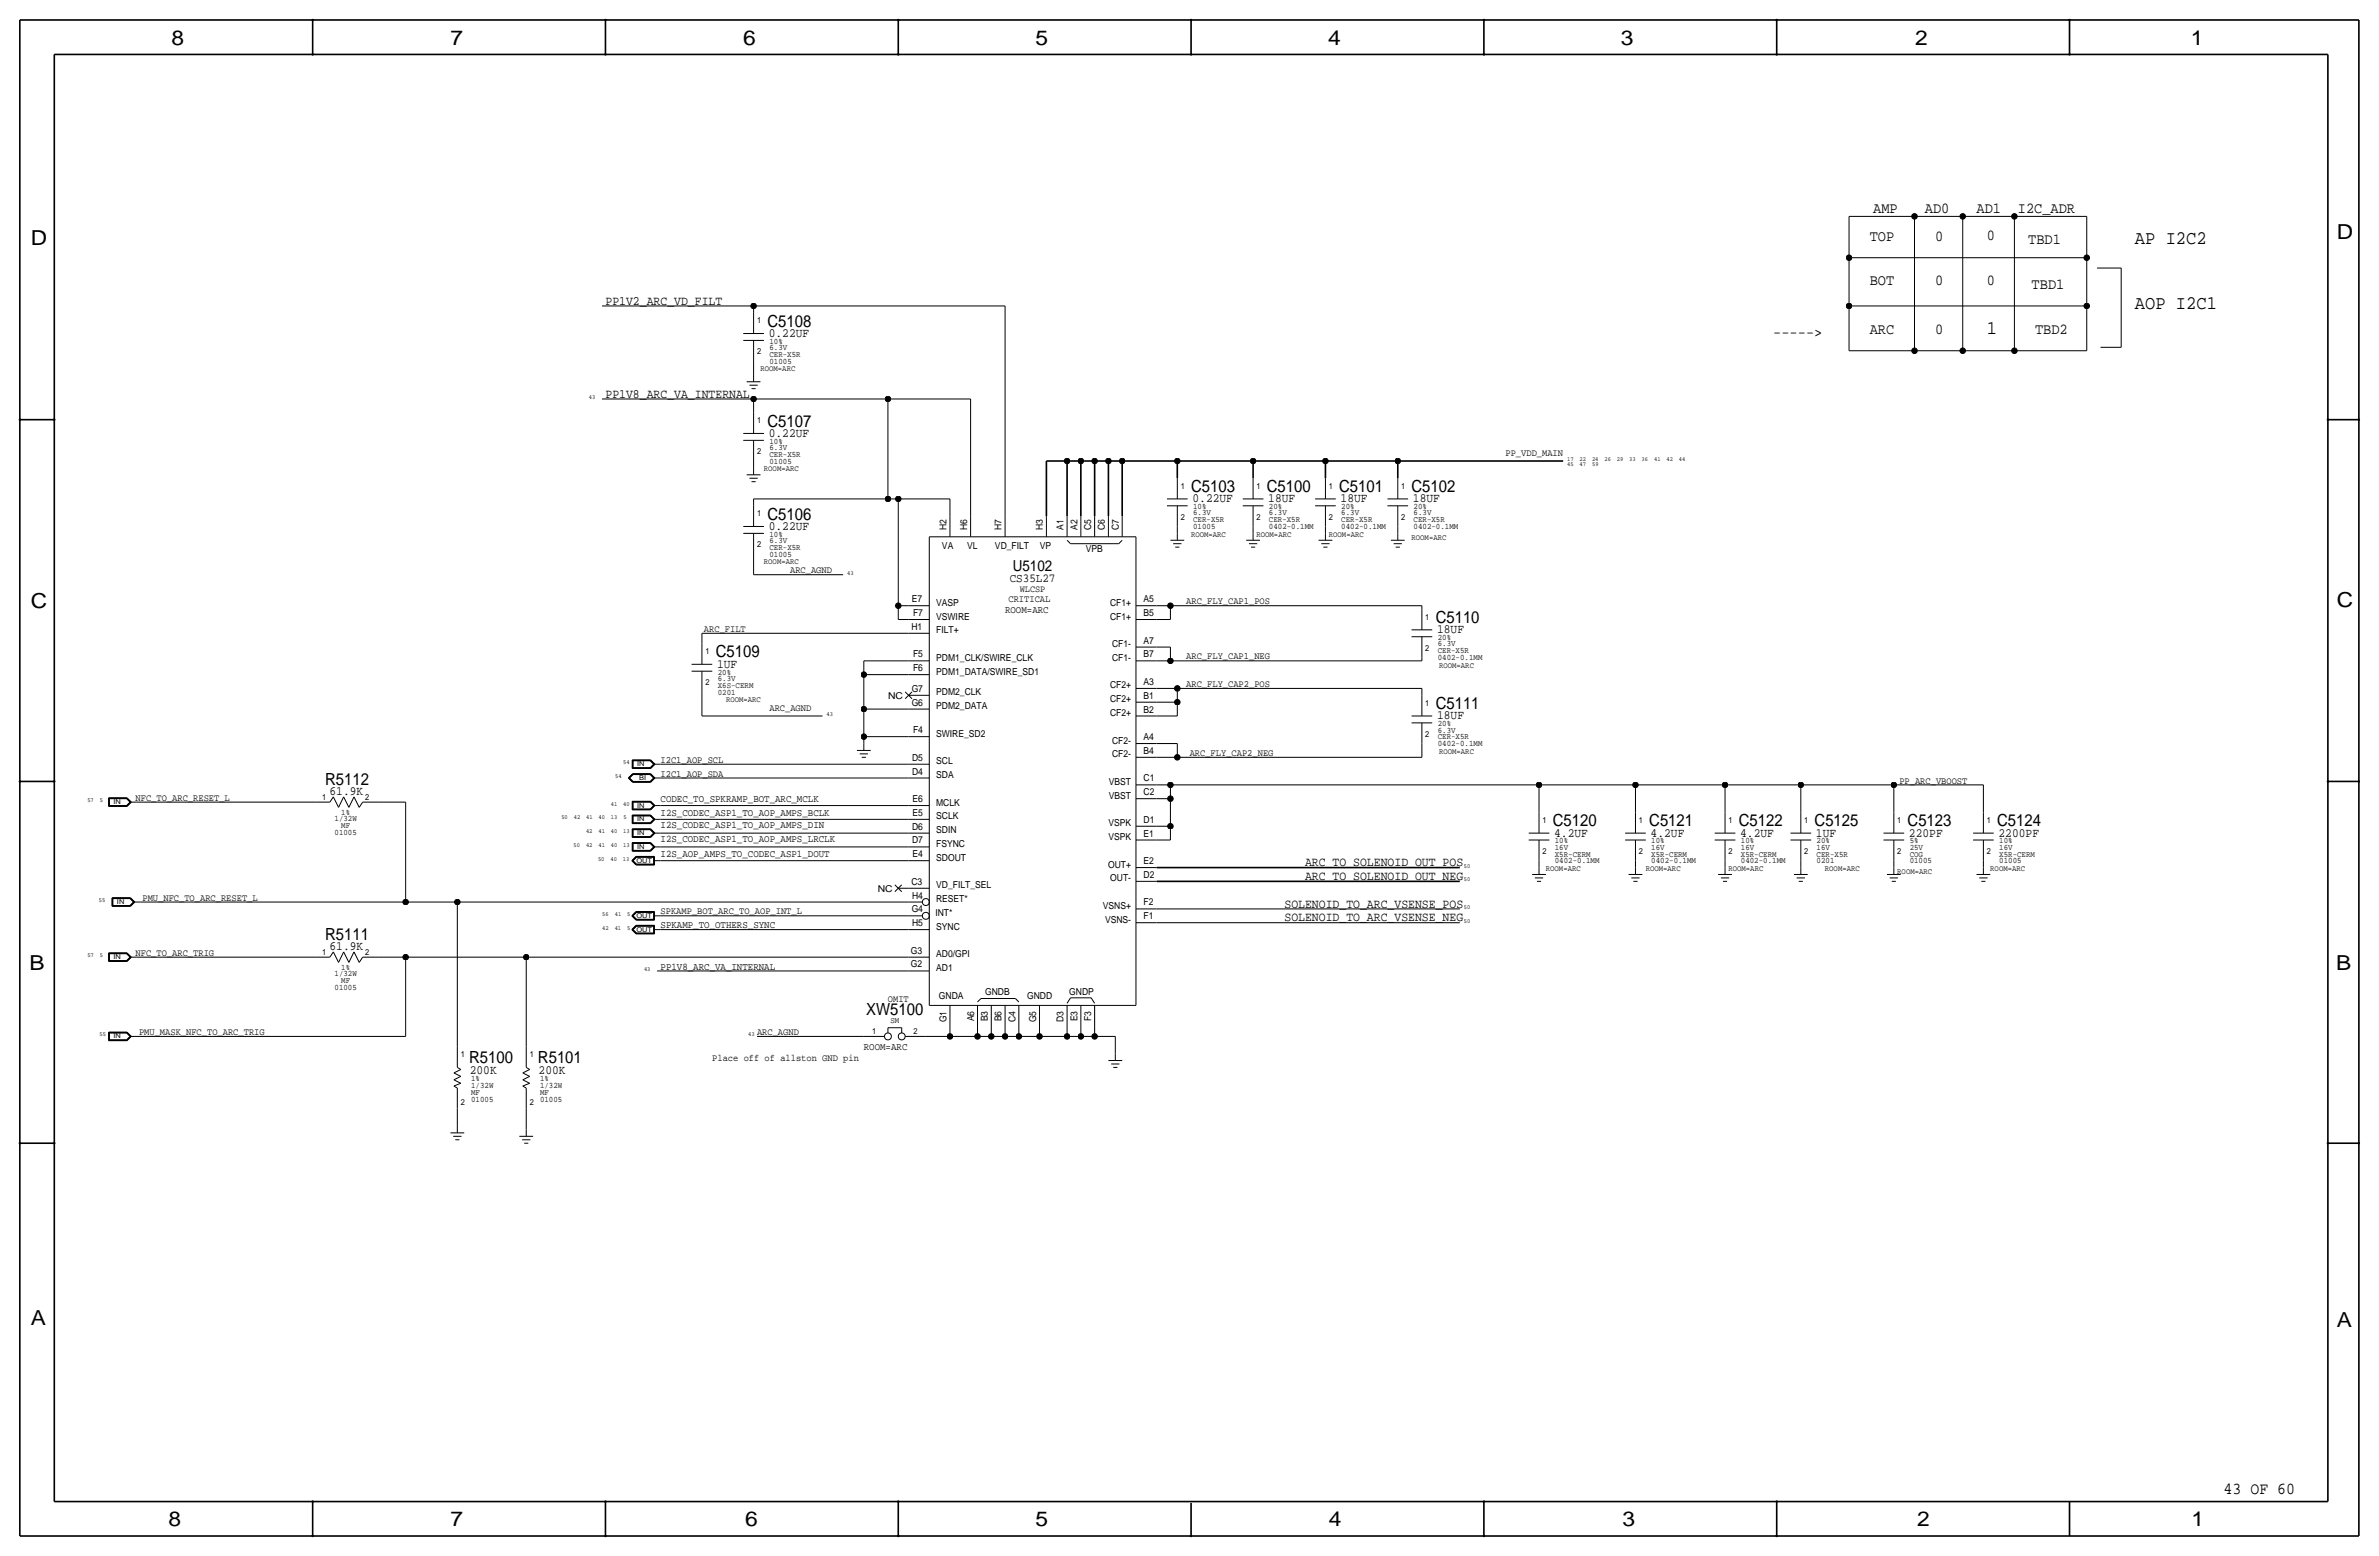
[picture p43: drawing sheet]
<svg xmlns="http://www.w3.org/2000/svg" width="877mm" height="574mm" viewBox="0 0 877 574" stroke-linecap="round" stroke-linejoin="round" font-family="sans-serif">
<defs><g id="words">
<g font-size="7.6">
<text x="63.2" y="16.5">8</text>
<text x="166.1" y="16.5">7</text>
<text x="274" y="16.5">6</text>
<text x="381.7" y="16.5">5</text>
<text x="489.7" y="16.5">4</text>
<text x="597.6" y="16.5">3</text>
<text x="706.1" y="16.5">2</text>
<text x="807.7" y="16.5">1</text>
<text x="861.5" y="88.1">D</text>
<text x="11.4" y="90.4">D</text>
<text x="11.4" y="224.3">C</text>
<text x="861.5" y="223.8">C</text>
<text x="10.8" y="357.6">B</text>
<text x="861.3" y="357.4">B</text>
<text x="11.3" y="488.4">A</text>
<text x="861.5" y="489.2">A</text>
<text x="62.2" y="562.6">8</text>
<text x="166" y="562.6">7</text>
<text x="274.8" y="562.6">6</text>
<text x="381.7" y="562.6">5</text>
<text x="489.9" y="562.6">4</text>
<text x="598.1" y="562.6">3</text>
<text x="706.8" y="562.6">2</text>
<text x="807.9" y="562.6">1</text>
</g>
<g font-size="7.1">
<text x="787.1" y="89.9">AP I2C2</text>
<text x="787.1" y="114">AOP I2C1</text>
<text x="732.5" y="122.9">1</text>
</g>
<g font-size="6.2">
<text x="282.9" y="120.4">C5108</text>
<text x="282.9" y="157.2">C5107</text>
<text x="439.1" y="181.4">C5103</text>
<text x="467.1" y="181.4">C5100</text>
<text x="493.7" y="181.4">C5101</text>
<text x="520.4" y="181.4">C5102</text>
<text x="282.9" y="191.5">C5106</text>
<text x="529.3" y="229.6">C5110</text>
<text x="263.9" y="242.3">C5109</text>
<text x="529.3" y="261.4">C5111</text>
<text x="119.9" y="289.3">R5112</text>
<text x="572.5" y="304.5">C5120</text>
<text x="608" y="304.5">C5121</text>
<text x="641" y="304.5">C5122</text>
<text x="669" y="304.5">C5125</text>
<text x="703.3" y="304.5">C5123</text>
<text x="736.3" y="304.5">C5124</text>
<text x="119.9" y="346.5">R5111</text>
<text x="319.4" y="374.1">XW5100</text>
<text x="172.9" y="391.9">R5100</text>
<text x="198.3" y="391.9">R5101</text>
<text x="819.7" y="550.8">43 OF 60</text>
</g>
<g font-size="5.6">
<text x="690.6" y="78.5">AMP</text>
<text x="709.6" y="78.5">AD0</text>
<text x="728.7" y="78.5">AD1</text>
<text x="743.9" y="78.5">I2C_ADR</text>
<text x="689.3" y="88.6">TOP</text>
<text x="713.4" y="88.6">0</text>
<text x="732.5" y="88.6">0</text>
<text x="747.7" y="89.9">TBD1</text>
<text x="689.3" y="105.2">BOT</text>
<text x="713.4" y="105.2">0</text>
<text x="732.5" y="105.2">0</text>
<text x="749" y="106.4">TBD1</text>
<text x="653.7" y="124.2">-----&gt;</text>
<text x="689.3" y="122.9">ARC</text>
<text x="713.4" y="122.9">0</text>
<text x="750.3" y="122.9">TBD2</text>
<text x="373.4" y="210.6">U5102</text>
</g>
<g font-size="4.7">
<text x="223.2" y="112.3">PP1V2_ARC_VD_FILT</text>
<text x="283.4" y="124.2">0.22UF</text>
<text x="223.2" y="146.6">PP1V8_ARC_VA_INTERNAL</text>
<text x="283.4" y="161">0.22UF</text>
<text x="439.6" y="185.2">0.22UF</text>
<text x="467.6" y="185.2">18UF</text>
<text x="494.2" y="185.2">18UF</text>
<text x="520.9" y="185.2">18UF</text>
<text x="283.4" y="195.3">0.22UF</text>
<text x="529.8" y="233.4">18UF</text>
<text x="264.4" y="246.1">1UF</text>
<text x="529.8" y="265.2">18UF</text>
<text x="121.5" y="292.9">61.9K</text>
<text x="573" y="308.4">4.2UF</text>
<text x="608.5" y="308.4">4.2UF</text>
<text x="641.6" y="308.4">4.2UF</text>
<text x="669.5" y="308.4">1UF</text>
<text x="703.8" y="308.4">220PF</text>
<text x="736.8" y="308.4">2200PF</text>
<text x="481.1" y="319.3">ARC_TO_SOLENOID_OUT_POS</text>
<text x="481.1" y="324.4">ARC_TO_SOLENOID_OUT_NEG</text>
<text x="473.5" y="334.5">SOLENOID_TO_ARC_VSENSE_POS</text>
<text x="473.5" y="339.6">SOLENOID_TO_ARC_VSENSE_NEG</text>
<text x="121.5" y="350">61.9K</text>
<text x="173.2" y="395.7">200K</text>
<text x="198.6" y="395.7">200K</text>
</g>
<text font-size="4.5" x="372.2" y="214.4">CS35L27</text>
<g font-size="3.8">
<text x="370.5" y="225.8">ROOM=ARC</text>
<text x="243.5" y="295.5">CODEC_TO_SPKRAMP_BOT_ARC_MCLK</text>
<text x="243.5" y="300.7">I2S_CODEC_ASP1_TO_AOP_AMPS_BCLK</text>
<text x="243.5" y="305.3">I2S_CODEC_ASP1_TO_AOP_AMPS_DIN</text>
<text x="243.5" y="310.4">I2S_CODEC_ASP1_TO_AOP_AMPS_LRCLK</text>
<text x="243.5" y="316">I2S_AOP_AMPS_TO_CODEC_ASP1_DOUT</text>
<text x="243.5" y="341.9">SPKAMP_TO_OTHERS_SYNC</text>
<text x="243.5" y="357.4">PP1V8_ARC_VA_INTERNAL</text>
<text x="318.5" y="387.1">ROOM=ARC</text>
</g>
<g font-size="3.6">
<text x="555" y="168.1">PP_VDD_MAIN</text>
<text x="291.3" y="211.3">ARC_AGND</text>
<text x="371.8" y="222">CRITICAL</text>
<text x="437.3" y="222.8">ARC_FLY_CAP1_POS</text>
<text x="259.5" y="232.9">ARC_FILT</text>
<text x="437.3" y="243.1">ARC_FLY_CAP1_NEG</text>
<text x="437.3" y="253.2">ARC_FLY_CAP2_POS</text>
<text x="283.7" y="262.1">ARC_AGND</text>
<text x="243.5" y="281.2">I2C1_AOP_SCL</text>
<text x="438.6" y="278.6">ARC_FLY_CAP2_NEG</text>
<text x="243.5" y="286.3">I2C1_AOP_SDA</text>
<text x="700.2" y="288.8">PP_ARC_VBOOST</text>
<text x="50" y="295.1">NFC_TO_ARC_RESET_L</text>
<text x="52.5" y="332">PMU_NFC_TO_ARC_RESET_L</text>
<text x="243.5" y="337.1">SPKAMP_BOT_ARC_TO_AOP_INT_L</text>
<text x="50" y="352.3">NFC_TO_ARC_TRIG</text>
<text x="327.4" y="369.3">OMIT</text>
<text x="51.3" y="381.5">PMU_MASK_NFC_TO_ARC_TRIG</text>
<text x="279.1" y="381.5">ARC_AGND</text>
<text x="262.6" y="390.9">Place off of allston GND pin</text>
</g>
<g font-size="3.5">
<text x="348.9" y="195.3" transform="rotate(-90 348.9 195.3)">H2</text>
<text x="356.6" y="195.3" transform="rotate(-90 356.6 195.3)">H6</text>
<text x="369.3" y="195.3" transform="rotate(-90 369.3 195.3)">H7</text>
<text x="384.5" y="195.3" transform="rotate(-90 384.5 195.3)">H3</text>
<text x="392.1" y="195.3" transform="rotate(-90 392.1 195.3)">A1</text>
<text x="397.2" y="195.3" transform="rotate(-90 397.2 195.3)">A2</text>
<text x="402.3" y="195.3" transform="rotate(-90 402.3 195.3)">C5</text>
<text x="407.4" y="195.3" transform="rotate(-90 407.4 195.3)">C6</text>
<text x="412.4" y="195.3" transform="rotate(-90 412.4 195.3)">C7</text>
<text x="347.3" y="202.4">VA</text>
<text x="356.5" y="202.4">VL</text>
<text x="366.8" y="202.4">VD_FILT</text>
<text x="383.3" y="202.4">VP</text>
<text x="400.3" y="203.5">VPB</text>
<text x="336.2" y="222">E7</text>
<text x="376" y="218.2">WLCSP</text>
<text x="421.6" y="222">A5</text>
<text x="336.6" y="227.1">F7</text>
<text x="345.1" y="223.3">VASP</text>
<text x="409.2" y="223.3">CF1+</text>
<text x="421.6" y="227.1">B5</text>
<text x="336" y="232.2">H1</text>
<text x="345.1" y="228.3">VSWIRE</text>
<text x="345.1" y="233.4">FILT+</text>
<text x="409.2" y="228.3">CF1+</text>
<text x="410" y="238.5">CF1-</text>
<text x="421.6" y="237.2">A7</text>
<text x="336.6" y="242.3">F5</text>
<text x="345.1" y="243.6">PDM1_CLK/SWIRE_CLK</text>
<text x="410" y="243.6">CF1-</text>
<text x="421.6" y="242.3">B7</text>
<text x="336.6" y="247.4">F6</text>
<text x="345.1" y="248.7">PDM1_DATA/SWIRE_SD1</text>
<text x="327.4" y="257.6">NC</text>
<text x="336.1" y="255">G7</text>
<text x="345.1" y="256.3">PDM2_CLK</text>
<text x="409.2" y="253.7">CF2+</text>
<text x="421.6" y="257.6">B1</text>
<text x="421.6" y="252.5">A3</text>
<text x="336.1" y="260.1">G6</text>
<text x="345.1" y="261.4">PDM2_DATA</text>
<text x="409.2" y="258.8">CF2+</text>
<text x="409.2" y="263.9">CF2+</text>
<text x="421.6" y="262.6">B2</text>
<text x="336.6" y="270.3">F4</text>
<text x="345.1" y="271.5">SWIRE_SD2</text>
<text x="410" y="274.1">CF2-</text>
<text x="421.6" y="272.8">A4</text>
<text x="336.3" y="280.4">D5</text>
<text x="345.1" y="281.7">SCL</text>
<text x="410" y="279.1">CF2-</text>
<text x="421.6" y="277.9">B4</text>
<text x="336.3" y="285.5">D4</text>
<text x="345.1" y="286.8">SDA</text>
<text x="408.8" y="289.3">VBST</text>
<text x="421.6" y="293.1">C2</text>
<text x="421.6" y="288">C1</text>
<text x="336.5" y="295.7">E6</text>
<text x="345.1" y="296.9">MCLK</text>
<text x="408.8" y="294.4">VBST</text>
<text x="336.3" y="305.8">D6</text>
<text x="336.5" y="300.7">E5</text>
<text x="345.1" y="302">SCLK</text>
<text x="408.6" y="304.6">VSPK</text>
<text x="421.6" y="303.3">D1</text>
<text x="336.3" y="310.9">D7</text>
<text x="345.1" y="307.1">SDIN</text>
<text x="408.6" y="309.6">VSPK</text>
<text x="421.6" y="308.4">E1</text>
<text x="336.5" y="316">E4</text>
<text x="345.1" y="312.2">FSYNC</text>
<text x="345.1" y="317.3">SDOUT</text>
<text x="408.5" y="319.8">OUT+</text>
<text x="421.6" y="318.5">E2</text>
<text x="421.6" y="323.6">D2</text>
<text x="323.6" y="328.7">NC</text>
<text x="336" y="326.1">C3</text>
<text x="345.1" y="327.4">VD_FILT_SEL</text>
<text x="409.3" y="324.9">OUT-</text>
<text x="336.3" y="331.2">H4</text>
<text x="345.1" y="332.5">RESET*</text>
<text x="406.6" y="335">VSNS+</text>
<text x="421.6" y="333.8">F2</text>
<text x="336.1" y="336.3">G4</text>
<text x="336.3" y="341.4">H5</text>
<text x="344.8" y="337.6">INT*</text>
<text x="407.4" y="340.1">VSNS-</text>
<text x="421.6" y="338.8">F1</text>
<text x="345.1" y="342.7">SYNC</text>
<text x="335.8" y="351.5">G3</text>
<text x="345.1" y="352.8">AD0/GPI</text>
<text x="335.8" y="356.6">G2</text>
<text x="345.1" y="357.9">AD1</text>
<text x="346.2" y="368">GNDA</text>
<text x="363.2" y="366.8">GNDB</text>
<text x="378.7" y="368">GNDD</text>
<text x="394.2" y="366.8">GNDP</text>
<text x="348.9" y="376.8" transform="rotate(-90 348.9 376.8)">G1</text>
<text x="359.1" y="376.5" transform="rotate(-90 359.1 376.5)">A6</text>
<text x="364.2" y="376.5" transform="rotate(-90 364.2 376.5)">B3</text>
<text x="369.3" y="376.5" transform="rotate(-90 369.3 376.5)">B6</text>
<text x="374.3" y="376.6" transform="rotate(-90 374.3 376.6)">C4</text>
<text x="382" y="376.8" transform="rotate(-90 382 376.8)">G5</text>
<text x="392.1" y="376.6" transform="rotate(-90 392.1 376.6)">D3</text>
<text x="397.2" y="376.5" transform="rotate(-90 397.2 376.5)">E3</text>
<text x="402.3" y="376.3" transform="rotate(-90 402.3 376.3)">F3</text>
</g>
<g font-size="3.1">
<text x="279.1" y="119.1">1</text>
<text x="279.1" y="130.6">2</text>
<text x="283.7" y="131.6">CER-X5R</text>
<text x="283.7" y="126.7">10%</text>
<text x="283.7" y="129">6.3V</text>
<text x="283.7" y="134.1">01005</text>
<text x="279.1" y="156">1</text>
<text x="279.1" y="167.4">2</text>
<text x="283.7" y="163.6">10%</text>
<text x="283.7" y="165.9">6.3V</text>
<text x="283.7" y="168.4">CER-X5R</text>
<text x="283.7" y="170.9">01005</text>
<text x="435.3" y="180.1">1</text>
<text x="463.2" y="180.1">1</text>
<text x="489.9" y="180.1">1</text>
<text x="516.6" y="180.1">1</text>
<text x="279.1" y="190.2">1</text>
<text x="435.3" y="191.5">2</text>
<text x="439.9" y="187.7">10%</text>
<text x="439.9" y="190">6.3V</text>
<text x="463.2" y="191.5">2</text>
<text x="467.8" y="190">6.3V</text>
<text x="467.8" y="187.7">20%</text>
<text x="489.9" y="191.5">2</text>
<text x="494.5" y="187.7">20%</text>
<text x="494.5" y="190">6.3V</text>
<text x="516.6" y="191.5">2</text>
<text x="521.2" y="187.7">20%</text>
<text x="521.2" y="190">6.3V</text>
<text x="283.7" y="197.9">10%</text>
<text x="439.9" y="192.5">CER-X5R</text>
<text x="439.9" y="195.1">01005</text>
<text x="467.8" y="195.1">0402-0.1MM</text>
<text x="467.8" y="192.5">CER-X5R</text>
<text x="494.5" y="192.5">CER-X5R</text>
<text x="494.5" y="195.1">0402-0.1MM</text>
<text x="521.2" y="192.5">CER-X5R</text>
<text x="521.2" y="195.1">0402-0.1MM</text>
<text x="279.1" y="201.7">2</text>
<text x="283.7" y="202.7">CER-X5R</text>
<text x="283.7" y="200.2">6.3V</text>
<text x="283.7" y="205.2">01005</text>
<text x="525.5" y="228.3">1</text>
<text x="525.5" y="239.8">2</text>
<text x="530" y="236">20%</text>
<text x="530" y="238.3">6.3V</text>
<text x="260" y="241">1</text>
<text x="530" y="240.8">CER-X5R</text>
<text x="530" y="243.3">0402-0.1MM</text>
<text x="264.6" y="248.7">20%</text>
<text x="264.6" y="251">6.3V</text>
<text x="260" y="252.5">2</text>
<text x="264.6" y="256">0201</text>
<text x="264.6" y="253.5">X6S-CERM</text>
<text x="525.5" y="260.1">1</text>
<text x="530" y="267.7">20%</text>
<text x="525.5" y="271.5">2</text>
<text x="530" y="272.5">CER-X5R</text>
<text x="530" y="270">6.3V</text>
<text x="530" y="275.1">0402-0.1MM</text>
<text x="118.8" y="294.9">1</text>
<text x="134.6" y="294.9">2</text>
<text x="123.3" y="302.8">1/32W</text>
<text x="125.8" y="305.3">MF</text>
<text x="125.8" y="300.2">1%</text>
<text x="568.7" y="303.3">1</text>
<text x="604.2" y="303.3">1</text>
<text x="637.2" y="303.3">1</text>
<text x="665.2" y="303.3">1</text>
<text x="699.5" y="303.3">1</text>
<text x="732.5" y="303.3">1</text>
<text x="123.3" y="307.8">01005</text>
<text x="573.2" y="310.9">10%</text>
<text x="608.8" y="310.9">10%</text>
<text x="641.8" y="310.9">10%</text>
<text x="669.7" y="310.9">20%</text>
<text x="704" y="310.9">5%</text>
<text x="737.1" y="310.9">10%</text>
<text x="568.7" y="314.7">2</text>
<text x="573.2" y="315.7">X5R-CERM</text>
<text x="573.2" y="313.2">16V</text>
<text x="604.2" y="314.7">2</text>
<text x="608.8" y="313.2">16V</text>
<text x="608.8" y="315.7">X5R-CERM</text>
<text x="637.2" y="314.7">2</text>
<text x="641.8" y="315.7">X5R-CERM</text>
<text x="641.8" y="313.2">16V</text>
<text x="665.2" y="314.7">2</text>
<text x="669.7" y="315.7">CER-X5R</text>
<text x="669.7" y="313.2">16V</text>
<text x="699.5" y="314.7">2</text>
<text x="704" y="313.2">25V</text>
<text x="704" y="315.7">COG</text>
<text x="732.5" y="314.7">2</text>
<text x="737.1" y="315.7">X5R-CERM</text>
<text x="737.1" y="313.2">16V</text>
<text x="573.2" y="318.3">0402-0.1MM</text>
<text x="608.8" y="318.3">0402-0.1MM</text>
<text x="641.8" y="318.3">0402-0.1MM</text>
<text x="669.7" y="318.3">0201</text>
<text x="704" y="318.3">01005</text>
<text x="737.1" y="318.3">01005</text>
<text x="118.8" y="352">1</text>
<text x="134.6" y="352">2</text>
<text x="123.3" y="359.9">1/32W</text>
<text x="125.8" y="357.4">1%</text>
<text x="123.3" y="365">01005</text>
<text x="125.8" y="362.5">MF</text>
<text x="328.2" y="376.9">SM</text>
<text x="321.5" y="381.3">1</text>
<text x="336.8" y="381.3">2</text>
<text x="169.9" y="389.6">1</text>
<text x="195.3" y="389.6">1</text>
<text x="173.7" y="398.5">1%</text>
<text x="173.7" y="401.1">1/32W</text>
<text x="199.1" y="401.1">1/32W</text>
<text x="199.1" y="398.5">1%</text>
<text x="169.9" y="407.4">2</text>
<text x="173.7" y="403.6">MF</text>
<text x="173.7" y="406.1">01005</text>
<text x="195.3" y="407.4">2</text>
<text x="199.1" y="403.6">MF</text>
<text x="199.1" y="406.1">01005</text>
</g>
<g font-size="3">
<text x="280.4" y="136.9">ROOM=ARC</text>
<text x="281.6" y="173.7">ROOM=ARC</text>
<text x="439.1" y="197.9">ROOM=ARC</text>
<text x="463.2" y="197.9">ROOM=ARC</text>
<text x="489.9" y="197.9">ROOM=ARC</text>
<text x="520.4" y="199.1">ROOM=ARC</text>
<text x="281.6" y="208">ROOM=ARC</text>
<text x="530.6" y="246.1">ROOM=ARC</text>
<text x="267.7" y="258.8">ROOM=ARC</text>
<text x="530.6" y="277.9">ROOM=ARC</text>
<text x="569.9" y="321.1">ROOM=ARC</text>
<text x="606.8" y="321.1">ROOM=ARC</text>
<text x="637.2" y="321.1">ROOM=ARC</text>
<text x="672.8" y="321.1">ROOM=ARC</text>
<text x="699.5" y="322.3">ROOM=ARC</text>
<text x="733.8" y="321.1">ROOM=ARC</text>
</g>
<g font-size="2.5">
<text x="234.9" y="282.4">IN</text>
<text x="235.6" y="287.5">BI</text>
<text x="41.9" y="296.4">IN</text>
<text x="234.9" y="297.7">IN</text>
<text x="234.9" y="302.8">IN</text>
<text x="234.9" y="307.8">IN</text>
<text x="234.9" y="312.9">IN</text>
<text x="234.6" y="318">OUT</text>
<text x="43.1" y="333.2">IN</text>
<text x="234.6" y="338.3">OUT</text>
<text x="234.6" y="343.4">OUT</text>
<text x="41.9" y="353.6">IN</text>
<text x="41.9" y="382.8">IN</text>
</g>
<g font-size="2.3">
<text x="217.1" y="147.1">43</text>
<text x="577.8" y="169.9">17</text>
<text x="577.8" y="171.8">45</text>
<text x="582.4" y="169.9">22</text>
<text x="582.4" y="171.8">47</text>
<text x="586.9" y="169.9">24</text>
<text x="586.9" y="171.8">59</text>
<text x="591.5" y="169.9">26</text>
<text x="596.1" y="169.9">29</text>
<text x="600.7" y="169.9">33</text>
<text x="605.2" y="169.9">36</text>
<text x="609.8" y="169.9">41</text>
<text x="614.4" y="169.9">42</text>
<text x="618.9" y="169.9">44</text>
<text x="312.4" y="211.8">43</text>
<text x="304.7" y="263.9">43</text>
<text x="229.8" y="281.7">54</text>
<text x="226.8" y="286.8">54</text>
<text x="32.2" y="295.7">57</text>
<text x="36.8" y="295.7">5</text>
<text x="225.2" y="296.9">41</text>
<text x="229.8" y="296.9">40</text>
<text x="207" y="302">50</text>
<text x="211.5" y="302">42</text>
<text x="216.1" y="302">41</text>
<text x="220.7" y="302">40</text>
<text x="225.2" y="302">13</text>
<text x="229.8" y="302">5</text>
<text x="216.1" y="307.1">42</text>
<text x="220.6" y="307.1">41</text>
<text x="225.2" y="307.1">40</text>
<text x="229.8" y="307.1">13</text>
<text x="211.5" y="312.2">50</text>
<text x="216.1" y="312.2">42</text>
<text x="220.5" y="317.2">50</text>
<text x="220.6" y="312.2">41</text>
<text x="225.1" y="317.2">40</text>
<text x="225.2" y="312.2">40</text>
<text x="229.6" y="317.2">13</text>
<text x="229.8" y="312.2">13</text>
<text x="539.7" y="319.8">50</text>
<text x="539.7" y="324.9">50</text>
<text x="36.5" y="332.5">55</text>
<text x="539.7" y="335">50</text>
<text x="222.1" y="337.6">56</text>
<text x="226.6" y="337.6">41</text>
<text x="231.2" y="337.6">5</text>
<text x="539.7" y="340.1">50</text>
<text x="222.1" y="342.6">42</text>
<text x="226.6" y="342.6">41</text>
<text x="231.2" y="342.6">5</text>
<text x="32.2" y="352.8">57</text>
<text x="36.8" y="352.8">5</text>
<text x="237.4" y="357.9">43</text>
<text x="36.7" y="382">55</text>
<text x="275.8" y="382">43</text>
</g>
</g></defs>
<g fill="none" stroke="#000" stroke-width=".37">
<path d="M681.7 79.8v15.2zM681.7 79.8h24.1zM705.8 79.8v49.5zM705.8 79.8h17.8zM723.6 79.8v49.5zM723.6 79.8h19zM742.6 79.8h26.7zM742.6 79.8v49.5zM769.3 79.8v15.2zM681.7 95v17.8zM681.7 95h87.6zM769.3 95v17.8z"/>
<path d="M773.1 98.8h8.9zM782 98.8v29.2zM221.9 112.8h55.9zM277.8 112.8v2.5zM277.8 115.3v7.6zM277.8 112.8h92.7zM370.5 112.8v77.4zM681.7 112.8h87.6zM681.7 112.8v16.5zM769.3 112.8v16.5zM274 125.5h7.6zM274 122.9h7.6z"/>
<path d="M277.8 133.1v5.1zM277.8 125.5v7.6zM277.8 138.2v2.5zM681.7 129.3h24.1zM705.8 129.3h17.8zM723.6 129.3h19zM742.6 129.3h26.7zM774.4 128h7.6zM221.9 147.1h55.9zM274 159.8h7.6zM275.3 140.7h5.1zM276.3 142h3z"/>
<path d="M277.1 143.3h1.5zM277.8 147.1h49.6zM277.8 147.1v5zM277.8 152.1v7.7zM327.4 147.1v36.8zM327.4 147.1h30.4zM357.8 147.1v43.1zM274 162.3h7.6zM275.3 175h5.1zM276.3 176.3h3zM277.1 177.5h1.5zM277.8 169.9v2.6z"/>
<path d="M277.8 172.5v2.5zM277.8 162.3v7.6zM434 176.3v7.6zM462 176.3v7.6zM488.6 176.3v7.6zM515.3 176.3v7.6zM274 196.6h7.6zM274 194.1h7.6zM277.8 183.9h49.6zM277.8 183.9v2.5zM277.8 186.4v7.7zM277.8 196.6v7.6z"/>
<path d="M327.4 183.9h3.8zM331.2 183.9h19zM331.2 183.9v39.4zM342.6 197.9v172.7zM342.6 197.9h76.2zM350.2 183.9v6.3zM350.2 190.2v7.7zM357.8 190.2v7.7zM370.5 190.2v7.7zM385.8 190.2v7.7zM393.4 199.1l1.3 1.3zM393.4 190.2v7.7z"/>
<path d="M398.5 190.2v7.7zM403.6 190.2v7.7zM408.6 190.2v7.7zM413.7 190.2v7.7zM418.8 197.9v172.7zM430.2 186.4h7.6zM430.2 183.9h7.6zM431.5 199.1h5.1zM434 194.1v2.5zM434 186.4v7.7zM434 196.6v2.5zM458.2 186.4h7.6z"/>
<path d="M458.2 183.9h7.6zM459.4 199.1h5.1zM462 194.1v2.5zM462 186.4v7.7zM462 196.6v2.5zM484.8 186.4h7.7zM484.8 183.9h7.7zM486.1 199.1h5.1zM488.6 194.1v2.5zM488.6 196.6v2.5zM488.6 186.4v7.7zM511.5 183.9h7.6z"/>
<path d="M511.5 186.4h7.6zM512.8 199.1h5.1zM515.3 194.1v2.5zM515.3 186.4v7.7zM515.3 196.6v2.5zM277.8 204.2v7.6zM277.8 211.8h33zM394.7 200.4h17.7zM412.4 200.4l1.3-1.3zM432.5 200.4h3.1zM433.3 201.7h1.5zM460.5 200.4h3z"/>
<path d="M461.2 201.7h1.5zM487.1 200.4h3.1zM487.9 201.7h1.5zM513.8 200.4h3zM514.6 201.7h1.5zM258.8 233.4v3.8zM258.8 233.4h76.2zM258.8 237.2v7.7zM331.2 228.3h3.8zM331.2 223.3h3.8zM331.2 223.3v5zM335 228.3h7.6z"/>
<path d="M335 223.3h7.6zM335 233.4h7.6zM418.8 238.5h7.6zM418.8 223.3h7.6zM418.8 228.3h7.6zM426.4 223.3h5.1zM426.4 228.3h5.1zM426.4 238.5h5.1zM431.5 238.5v5.1zM431.5 223.3h92.7zM431.5 223.3v5zM520.4 234.7h7.6z"/>
<path d="M520.4 232.2h7.6zM524.2 223.3v1.2zM524.2 224.5v7.7zM524.2 234.7v7.6zM255 247.4h7.6zM255 244.9h7.6zM258.8 255v8.9zM258.8 247.4v7.6zM318.5 248.7h16.5zM318.5 243.6h16.5zM318.5 243.6v5.1zM318.5 248.7v12.7z"/>
<path d="M333.7 257.6l2.5-2.6zM333.7 255l2.5 2.6zM335 256.3h7.6zM335 248.7h7.6zM335 243.6h7.6zM418.8 253.7h7.6zM418.8 243.6h7.6zM418.8 258.8h7.6zM426.4 243.6h5.1zM426.4 258.8h7.6zM426.4 253.7h7.6zM431.5 243.6h92.7z"/>
<path d="M434 258.8v5.1zM434 253.7v5.1zM434 253.7h90.2zM524.2 242.3v1.3zM524.2 253.7v2.6zM524.2 256.3v7.6zM258.8 263.9h44.4zM315.9 276.6h5.1zM316.9 277.9h3.1zM317.7 279.1h1.5zM318.5 261.4h16.5zM318.5 261.4v10.1z"/>
<path d="M318.5 271.5v2.6zM318.5 271.5h16.5zM318.5 274.1v2.5zM335 271.5h7.6zM335 261.4h7.6zM418.8 279.1h7.6zM418.8 274.1h7.6zM418.8 263.9h7.6zM426.4 274.1h7.6zM426.4 279.1h7.6zM426.4 263.9h7.6zM434 274.1v5z"/>
<path d="M434 279.1h90.2zM520.4 266.4h7.6zM520.4 263.9h7.6zM524.2 274.1v5zM524.2 266.4v7.7zM40 294.1v3.1zM40 297.2h6.8zM40 294.1h6.8zM40.1 294.2h6.7zM40.1 294.2v2.9zM40.1 297.1h6.7zM40.2 294.3h6.5z"/>
<path d="M40.2 294.3v2.7zM40.2 297h6.5zM40.3 294.4h6.4zM40.3 294.4v2.5zM40.3 296.9h6.4zM46.7 296.9l1.3-1.2zM46.7 294.4l1.3 1.3zM46.7 297l1.4-1.3zM46.7 294.3l1.4 1.4zM46.8 294.2l1.5 1.5zM46.8 294.1l1.6 1.6zM46.8 297.2l1.6-1.5z"/>
<path d="M48 295.7h2.5zM48.3 295.7l-1.5 1.4zM50.5 295.7h66zM116.5 295.7h5.1zM122.9 293.7l-1.3 2zM122.9 293.7l1.9 3.9zM126.7 293.7l1.9 3.9zM126.7 293.7l-1.9 3.9zM130.5 293.7l-1.9 3.9zM130.5 293.7l1.9 3.9zM133.7 295.7l-1.3 1.9zM133.7 295.7h5.7z"/>
<path d="M139.4 295.7h10.2zM149.6 295.7v36.8zM231.6 286.8l1.6 1.5zM231.6 286.8l1.6-1.6zM231.8 286.8l1.5 1.4zM232 286.8l1.3-1.4zM232 286.8l1.3 1.3zM232.1 286.8l1.3-1.3zM232.1 286.8l1.3 1.2zM233.1 280.1v3.2zM233.1 283.3h6.8zM233.1 295.4v3.1z"/>
<path d="M233.1 298.5h6.8zM233.1 280.1h6.8zM233.1 295.4h6.8zM233.2 280.2h6.6zM233.2 295.5h6.6zM233.2 280.2v3zM233.2 283.2h6.6zM233.2 295.5v2.9zM233.2 298.4h6.6zM233.2 285.2h6.7zM233.2 288.3h6.7zM233.3 288.2h6.5z"/>
<path d="M233.3 280.3v2.8zM233.3 283.1h6.5zM233.3 285.3h6.5zM233.3 295.6v2.7zM233.3 298.3h6.5zM233.3 280.3h6.5zM233.3 295.6h6.5zM233.3 285.3l-1.5 1.5zM233.3 288.1h6.5zM233.3 285.4h6.5zM233.4 280.4h6.3zM233.4 280.4v2.6z"/>
<path d="M233.4 283h6.3zM233.4 288h6.3zM233.4 285.5h6.3zM233.4 295.7h6.3zM233.4 295.7v2.5zM233.4 298.2h6.3zM239.7 280.4l1.3 1.3zM239.7 285.5l1.3 1.3zM239.7 295.7l1.3 1.2zM239.7 283l1.3-1.3zM239.7 288l1.3-1.2zM239.7 298.2l1.3-1.3z"/>
<path d="M239.8 288.1l1.3-1.3zM239.8 298.3l1.3-1.4zM239.8 280.3l1.3 1.4zM239.8 285.4l1.3 1.4zM239.8 295.6l1.3 1.3zM239.8 283.2l1.5-1.5zM239.8 288.2l1.5-1.4zM239.8 298.4l1.5-1.5zM239.8 280.2l1.5 1.5zM239.8 285.3l1.5 1.5zM239.8 295.5l1.5 1.4zM239.9 280.1l1.6 1.6z"/>
<path d="M239.9 285.2l1.6 1.6zM239.9 295.4l1.6 1.5zM239.9 283.3l1.6-1.6zM239.9 288.3l1.6-1.5zM239.9 298.5l1.6-1.6zM241 281.7h2.5zM241 286.8h2.5zM241 296.9h2.5zM241.1 281.7l-1.3 1.4zM243.5 281.7h91.5zM243.5 286.8h91.5zM243.5 296.9h91.5z"/>
<path d="M335 281.7h7.6zM335 286.8h7.6zM335 296.9h7.6zM418.8 289.3h7.6zM418.8 294.4h7.6zM426.4 294.4h5.1zM426.4 289.3h5.1zM431.5 289.3h135.9zM431.5 294.4v10.1zM431.5 289.3v5.1zM567.4 289.3h35.5zM567.4 289.3v10.2z"/>
<path d="M567.4 299.5v7.6zM602.9 289.3h33.1zM602.9 289.3v10.2zM602.9 299.5v7.6zM636 289.3h27.9zM636 289.3v10.2zM636 299.5v7.6zM663.9 289.3v10.2zM663.9 299.5v7.6zM663.9 289.3h34.3zM698.2 289.3h33zM698.2 289.3v10.2z"/>
<path d="M698.2 299.5v7.6zM731.2 289.3v10.2zM731.2 299.5v7.6zM232.9 317.2l1.6 1.6zM232.9 317.2l1.6-1.5zM233.1 300.4v3.2zM233.1 303.6h6.8zM233.1 305.5v3.2zM233.1 308.7h6.8zM233.1 317.2l1.4-1.4zM233.1 310.6v3.1zM233.1 313.7h6.8z"/>
<path d="M233.1 300.4h6.8zM233.1 305.5h6.8zM233.1 310.6h6.8zM233.1 317.2l1.4 1.5zM233.2 300.5h6.6zM233.2 305.6h6.6zM233.2 310.7h6.6zM233.2 300.5v3zM233.2 303.5h6.6zM233.2 305.6v3zM233.2 308.6h6.6zM233.2 310.7v2.9z"/>
<path d="M233.2 313.6h6.6zM233.2 317.2l1.4-1.3zM233.2 317.2l1.4 1.4zM233.3 300.6v2.8zM233.3 303.4h6.5zM233.3 305.7v2.8zM233.3 308.5h6.5zM233.3 310.8v2.7zM233.3 313.5h6.5zM233.3 300.6h6.5zM233.3 305.7h6.5zM233.3 310.8h6.5z"/>
<path d="M233.4 317.2l1.2 1.3zM233.4 300.7h6.3zM233.4 300.7v2.6zM233.4 303.3h6.3zM233.4 305.8h6.3zM233.4 305.8v2.6zM233.4 308.4h6.3zM233.4 317.2l1.2-1.2zM233.4 310.9h6.3zM233.4 310.9v2.5zM233.4 313.4h6.3zM234.5 315.7h6.8z"/>
<path d="M234.5 318.8h6.8zM234.5 318.7h6.7zM234.5 315.8h6.7zM234.6 315.9h6.5zM234.6 318.6h6.5zM234.6 316h6.4zM234.6 318.5h6.4zM239.7 300.7l1.3 1.3zM239.7 305.8l1.3 1.3zM239.7 310.9l1.3 1.3zM239.7 303.3l1.3-1.3zM239.7 308.4l1.3-1.3z"/>
<path d="M239.7 313.4l1.3-1.2zM239.8 303.4l1.3-1.4zM239.8 308.5l1.3-1.4zM239.8 313.5l1.3-1.3zM239.8 300.6l1.3 1.4zM239.8 305.7l1.3 1.4zM239.8 310.8l1.3 1.4zM239.8 303.5l1.5-1.5zM239.8 313.6l1.5-1.4zM239.8 300.5l1.5 1.5zM239.8 305.6l1.5 1.5zM239.8 310.7l1.5 1.5z"/>
<path d="M239.9 300.4l1.6 1.6zM239.9 305.5l1.6 1.6zM239.9 310.6l1.6 1.6zM239.9 303.6l1.6-1.6zM239.9 308.7l1.6-1.6zM239.9 313.7l1.6-1.5zM241 316v2.5zM241 302h2.5zM241 307.1h2.5zM241 317.2h2.5zM241 312.2h2.5zM241.1 315.9v2.7z"/>
<path d="M241.2 315.8v2.9zM241.3 307.1l-1.5 1.5zM241.3 315.7v3.1zM243.5 312.2h91.5zM243.5 307.1h91.5zM243.5 317.2h91.5zM243.5 302h91.5zM335 312.2h7.6zM335 317.2h7.6zM335 307.1h7.6zM335 302h7.6zM418.8 319.8h7.6z"/>
<path d="M418.8 309.6h7.6zM418.8 304.5h7.6zM426.4 309.6h5.1zM426.4 304.5h5.1zM431.5 304.5v5.1zM563.6 309.6h7.6zM563.6 307.1h7.6zM567.4 317.2v2.6zM567.4 319.8v2.5zM567.4 309.6v7.6zM599.1 309.6h7.7zM599.1 307.1h7.7z"/>
<path d="M602.9 317.2v2.6zM602.9 309.6v7.6zM602.9 319.8v2.5zM632.2 307.1h7.6zM632.2 309.6h7.6zM636 317.2v2.6zM636 309.6v7.6zM636 319.8v2.5zM660.1 309.6h7.6zM660.1 307.1h7.6zM663.9 317.2v2.6zM663.9 309.6v7.6z"/>
<path d="M663.9 319.8v2.5zM694.4 309.6h7.6zM694.4 307.1h7.6zM698.2 317.2v2.6zM698.2 309.6v7.6zM698.2 319.8v2.5zM727.4 307.1h7.6zM727.4 309.6h7.6zM731.2 317.2v2.6zM731.2 309.6v7.6zM731.2 319.8v2.5zM41.3 330.9h6.8z"/>
<path d="M41.3 330.9v3.2zM41.3 334.1h6.8zM41.4 331h6.7zM41.4 331v3zM41.4 334h6.7zM41.5 331.1h6.5zM41.5 331.1v2.8zM41.5 333.9h6.5zM41.6 331.2v2.6zM41.6 333.8h6.4zM41.6 331.2h6.4zM48 331.2l1.2 1.3z"/>
<path d="M48 333.8l1.2-1.3zM48 333.9l1.4-1.4zM48 331.1l1.4 1.4zM48.1 331l1.4 1.5zM48.1 334.1l1.6-1.6zM48.1 330.9l1.6 1.6zM49.2 332.5h2.6zM49.5 332.5l-1.4 1.5zM51.8 332.5h97.8zM149.6 332.5h19zM168.6 332.5v53.3zM168.6 332.5h166.4z"/>
<path d="M232.9 337.6l1.6 1.5zM232.9 337.6l1.6-1.6zM233.1 337.6l1.4-1.5zM233.1 337.6l1.4 1.4zM233.2 337.6l1.4-1.4zM233.2 337.6l1.4 1.3zM233.4 337.6l1.2 1.2zM233.4 337.6l1.2-1.3zM234.5 336h6.8zM234.5 339.1h6.8zM234.5 339h6.7zM234.5 336.1h6.7z"/>
<path d="M234.6 336.2h6.5zM234.6 338.9h6.5zM234.6 336.3h6.4zM234.6 338.8h6.4zM241 336.3v2.5zM241 337.6h2.5zM241.1 336.2v2.7zM241.2 336.1v2.9zM241.3 336v3.1zM243.5 337.6h91.5zM329.9 328.7l2.5-2.6zM329.9 326.1l2.5 2.6z"/>
<path d="M331.2 327.4h3.8zM335 337.6h5zM335 332.5h5zM335 327.4h7.6zM418.8 335h7.6zM418.8 324.9h7.6zM426.4 335h111.8zM564.8 322.3h5.1zM565.9 323.6h3zM566.6 324.9h1.5zM600.4 322.3h5.1zM601.4 323.6h3.1z"/>
<path d="M602.2 324.9h1.5zM633.4 322.3h5.1zM634.4 323.6h3.1zM635.2 324.9h1.5zM661.4 322.3h5zM662.4 323.6h3zM663.1 324.9h1.6zM695.7 322.3h5zM696.7 323.6h3zM697.4 324.9h1.6zM728.7 322.3h5.1zM729.7 323.6h3z"/>
<path d="M730.5 324.9h1.5zM40 351.2v3.2zM40 354.4h6.8zM40 351.2h6.8zM40.1 351.3h6.7zM40.1 351.3v3zM40.1 354.3h6.7zM40.2 351.4h6.5zM40.2 351.4v2.8zM40.2 354.2h6.5zM40.3 351.5h6.4zM40.3 351.5v2.6z"/>
<path d="M40.3 354.1h6.4zM46.7 354.1l1.3-1.3zM46.7 351.5l1.3 1.3zM46.7 354.2l1.4-1.4zM46.7 351.4l1.4 1.4zM46.8 351.3l1.5 1.5zM46.8 351.2l1.6 1.6zM46.8 354.4l1.6-1.6zM48 352.8h2.5zM48.3 352.8l-1.5 1.5zM50.5 352.8h66zM116.5 352.8h5.1z"/>
<path d="M122.9 350.9l-1.3 1.9zM122.9 350.9l1.9 3.8zM126.7 350.9l1.9 3.8zM126.7 350.9l-1.9 3.8zM130.5 350.9l-1.9 3.8zM130.5 350.9l1.9 3.8zM133.7 352.8l-1.3 1.9zM133.7 352.8h5.7zM139.4 352.8h10.2zM149.6 352.8h44.4zM149.6 352.8v29.2zM194 352.8v33z"/>
<path d="M194 352.8h141zM232.9 342.6l1.6 1.6zM232.9 342.6l1.6-1.5zM233.1 342.6l1.4-1.4zM233.1 342.6l1.4 1.5zM233.2 342.6l1.4-1.3zM233.2 342.6l1.4 1.4zM233.4 342.6l1.2 1.3zM233.4 342.6l1.2-1.2zM234.5 341.1h6.8zM234.5 344.2h6.8zM234.5 344.1h6.7z"/>
<path d="M234.5 341.2h6.7zM234.6 341.3h6.5zM234.6 344h6.5zM234.6 341.4h6.4zM234.6 343.9h6.4zM241 341.4v2.5zM241 342.6h2.5zM241.1 341.3v2.7zM241.2 341.2v2.9zM241.3 341.1v3.1zM242.3 357.9h92.7zM243.5 342.6h91.5z"/>
<path d="M335 342.6h7.6zM335 357.9h7.6zM335 352.8h7.6zM418.8 340.1h7.6zM426.4 340.1h111.8zM327.4 378.8v1.9zM327.4 378.8h5zM332.4 378.8v1.9zM342.6 370.6h76.2zM350.2 378.2v3.8zM350.2 370.6v7.6zM360.4 378.2v3.8z"/>
<path d="M360.4 369.3l1.2-1.3zM360.4 370.6v7.6zM361.6 368h12.7zM365.5 378.2v3.8zM365.5 370.6v7.6zM370.5 378.2v3.8zM370.5 370.6v7.6zM374.3 368l1.3 1.3zM375.6 378.2v3.8zM375.6 370.6v7.6zM383.2 378.2v3.8zM383.2 370.6v7.6z"/>
<path d="M393.4 378.2v3.8zM393.4 370.6v7.6zM394.7 367.8h7.6zM394.7 367.8l-1.3 2zM398.5 378.2v3.8zM398.5 370.6v7.6zM402.3 367.8l1.3 2zM403.6 378.2v3.8zM403.6 370.6v7.6zM40 380.4v3.2zM40 383.6h6.8zM40 380.4h6.8z"/>
<path d="M40.1 380.5h6.7zM40.1 380.5v3zM40.1 383.5h6.7zM40.2 380.6h6.5zM40.2 380.6v2.8zM40.2 383.4h6.5zM40.3 380.7h6.4zM40.3 380.7v2.6zM40.3 383.3h6.4zM46.7 383.3l1.3-1.3zM46.7 380.7l1.3 1.3zM46.7 383.4l1.4-1.4z"/>
<path d="M46.7 380.6l1.4 1.4zM46.8 383.5l1.5-1.5zM46.8 380.5l1.5 1.5zM46.8 380.4l1.6 1.6zM46.8 383.6l1.6-1.6zM48 382h2.5zM50.5 382h99.1zM167.3 398l2.6 1.3zM167.3 395.5l2.6 1.2zM167.3 398l2.6-1.3zM167.3 395.5l2.6-1.3zM168.6 385.8v7.6z"/>
<path d="M168.6 393.4l1.3 .8zM192.7 398l2.6 1.3zM192.7 395.5l2.6 1.2zM192.7 398l2.6-1.3zM192.7 395.5l2.6-1.3zM194 385.8v7.6zM194 393.4l1.3 .8zM279.1 382h39.4zM318.5 382h7.6zM333.7 382h7.6zM341.3 382h8.9zM350.2 382h10.2z"/>
<path d="M360.4 382h5.1zM365.5 382h5zM370.5 382h5.1zM375.6 382h7.6zM383.2 382h10.2zM393.4 382h5.1zM398.5 382h5.1zM403.6 382h7.6zM408.6 390.9h5.1zM409.7 392.2h3zM410.4 393.4h1.5zM411.2 382v6.4z"/>
<path d="M411.2 388.4v2.5zM166.1 417.6h5zM167.1 418.8h3zM167.3 400.3l1.3 .8zM167.3 400.3l2.6-1zM168.6 408.7v6.3zM168.6 415v2.6zM168.6 401.1v7.6zM191.5 418.8h5zM192.7 400.3l1.3 .8zM192.7 400.3l2.6-1zM194 408.7v7.6z"/>
<path d="M194 416.3v2.5zM194 401.1v7.6zM167.8 420.1h1.6zM192.5 420.1h3zM193.2 421.4h1.6z"/>
<circle cx="341.3" cy="332.5" r="1.28"/>
<circle cx="341.3" cy="337.6" r="1.28"/>
<circle cx="327.3" cy="382" r="1.28"/>
<circle cx="332.4" cy="382" r="1.28"/>
</g>
<g fill="none" stroke="#000" stroke-width=".6" stroke-linecap="butt">
<path d="M7.3 7.4v558.8zM7.3 7.4h862.3zM115.3 7.4v12.7zM223.2 7.4v12.7zM331.2 7.4v12.7zM439.1 7.4v12.7zM547.1 7.4v12.7zM655 7.4v12.7zM763 7.4v12.7zM869.6 7.4v558.8zM20 20.1v533.4zM20 20.1h838.2z"/>
<path d="M858.2 20.1v533.4zM7.3 154.7h12.7zM858.2 154.7h11.4zM385.8 169.9v20.3zM385.8 169.9h7.6zM393.4 169.9h5.1zM393.4 169.9v20.3zM398.5 169.9h5.1zM398.5 169.9v20.3zM403.6 169.9h5zM403.6 169.9v20.3zM408.6 169.9h5.1z"/>
<path d="M408.6 169.9v20.3zM413.7 169.9h20.3zM413.7 169.9v20.3zM434 169.9h28zM434 169.9v6.4zM462 169.9h26.6zM462 169.9v6.4zM488.6 169.9h26.7zM488.6 169.9v6.4zM515.3 169.9v6.4zM515.3 169.9h61zM7.3 288h12.7z"/>
<path d="M858.2 288h11.4zM426.4 319.8h111.8zM426.4 324.9h111.8zM7.3 421.4h12.7zM858.2 421.4h11.4zM20 553.5h838.2zM115.3 553.5v12.7zM223.2 553.5v12.7zM331.2 553.5v12.7zM439.1 554v12.2zM547.1 553.5v12.7zM655 553.5v12.7z"/>
<path d="M763 553.5v12.7zM7.3 566.2h862.3z"/>
</g>
<g fill="#000" stroke="#000" stroke-width=".37">
<path d="M115.1 7.2h.4v.3h-.4zM115.1 19.9h.4v.3h-.4zM223 7.2h.4v.3h-.4zM223 19.9h.4v.3h-.4zM331 19.9h.4v.3h-.4zM331 7.2h.4v.3h-.4zM438.9 7.2h.4v.3h-.4zM438.9 19.9h.4v.3h-.4zM546.9 7.2h.4v.3h-.4zM546.9 19.9h.4v.3h-.4zM654.8 19.9h.4v.3h-.4zM654.8 7.2h.4v.3h-.4z"/>
<path d="M762.8 19.9h.4v.3h-.4zM762.8 7.2h.4v.3h-.4zM7.1 154.5h.4v.4h-.4zM19.8 154.5h.4v.4h-.4zM858 154.5h.4v.4h-.4zM869.5 154.5h.3v.4h-.3zM7.1 287.9h.4v.3h-.4zM19.8 287.9h.4v.3h-.4zM858 287.9h.4v.3h-.4zM869.5 287.9h.3v.3h-.3zM7.1 421.2h.4v.4h-.4zM19.8 421.2h.4v.4h-.4z"/>
<path d="M858 421.2h.4v.4h-.4zM869.5 421.2h.3v.4h-.3zM115.1 553.3h.4v.3h-.4zM223 553.3h.4v.3h-.4zM331 553.3h.4v.3h-.4zM546.9 553.3h.4v.3h-.4zM654.8 553.3h.4v.3h-.4zM115.1 566h.4v.3h-.4zM223 566h.4v.3h-.4zM331 566h.4v.3h-.4zM438.9 566h.4v.3h-.4zM546.9 566h.4v.3h-.4z"/>
<path d="M654.8 566h.4v.3h-.4z"/>
<circle cx="705.8" cy="79.8" r="1.02"/>
<circle cx="723.6" cy="79.8" r="1.02"/>
<circle cx="742.6" cy="79.8" r="1.02"/>
<circle cx="681.7" cy="95" r="1.02"/>
<circle cx="769.3" cy="95" r="1.02"/>
<circle cx="277.8" cy="112.8" r="1.02"/>
<circle cx="681.7" cy="112.8" r="1.02"/>
<circle cx="769.3" cy="112.8" r="1.02"/>
<circle cx="705.8" cy="129.3" r="1.02"/>
<circle cx="723.6" cy="129.3" r="1.02"/>
<circle cx="742.6" cy="129.3" r="1.02"/>
<circle cx="277.8" cy="147.1" r="1.02"/>
<circle cx="327.4" cy="147.1" r="1.02"/>
<circle cx="393.4" cy="169.9" r="1.02"/>
<circle cx="398.5" cy="169.9" r="1.02"/>
<circle cx="403.6" cy="169.9" r="1.02"/>
<circle cx="408.6" cy="169.9" r="1.02"/>
<circle cx="413.7" cy="169.9" r="1.02"/>
<circle cx="434" cy="169.9" r="1.02"/>
<circle cx="462" cy="169.9" r="1.02"/>
<circle cx="488.6" cy="169.9" r="1.02"/>
<circle cx="515.3" cy="169.9" r="1.02"/>
<circle cx="327.4" cy="183.9" r="1.02"/>
<circle cx="331.2" cy="183.9" r="1.02"/>
<circle cx="331.2" cy="223.3" r="1.02"/>
<circle cx="431.5" cy="223.3" r="1.02"/>
<circle cx="318.5" cy="248.7" r="1.02"/>
<circle cx="431.5" cy="243.6" r="1.02"/>
<circle cx="434" cy="258.8" r="1.02"/>
<circle cx="434" cy="253.7" r="1.02"/>
<circle cx="318.5" cy="261.4" r="1.02"/>
<circle cx="318.5" cy="271.5" r="1.02"/>
<circle cx="434" cy="279.1" r="1.02"/>
<circle cx="431.5" cy="289.3" r="1.02"/>
<circle cx="431.5" cy="294.4" r="1.02"/>
<circle cx="567.4" cy="289.3" r="1.02"/>
<circle cx="602.9" cy="289.3" r="1.02"/>
<circle cx="636" cy="289.3" r="1.02"/>
<circle cx="663.9" cy="289.3" r="1.02"/>
<circle cx="698.2" cy="289.3" r="1.02"/>
<circle cx="431.5" cy="304.5" r="1.02"/>
<circle cx="149.6" cy="332.5" r="1.02"/>
<circle cx="168.6" cy="332.5" r="1.02"/>
<circle cx="149.6" cy="352.8" r="1.02"/>
<circle cx="194" cy="352.8" r="1.02"/>
<circle cx="350.2" cy="382" r="1.02"/>
<circle cx="360.4" cy="382" r="1.02"/>
<circle cx="365.5" cy="382" r="1.02"/>
<circle cx="370.5" cy="382" r="1.02"/>
<circle cx="375.6" cy="382" r="1.02"/>
<circle cx="383.2" cy="382" r="1.02"/>
<circle cx="393.4" cy="382" r="1.02"/>
<circle cx="398.5" cy="382" r="1.02"/>
<circle cx="403.6" cy="382" r="1.02"/>
</g>
<use href="#words"/>
</svg>
